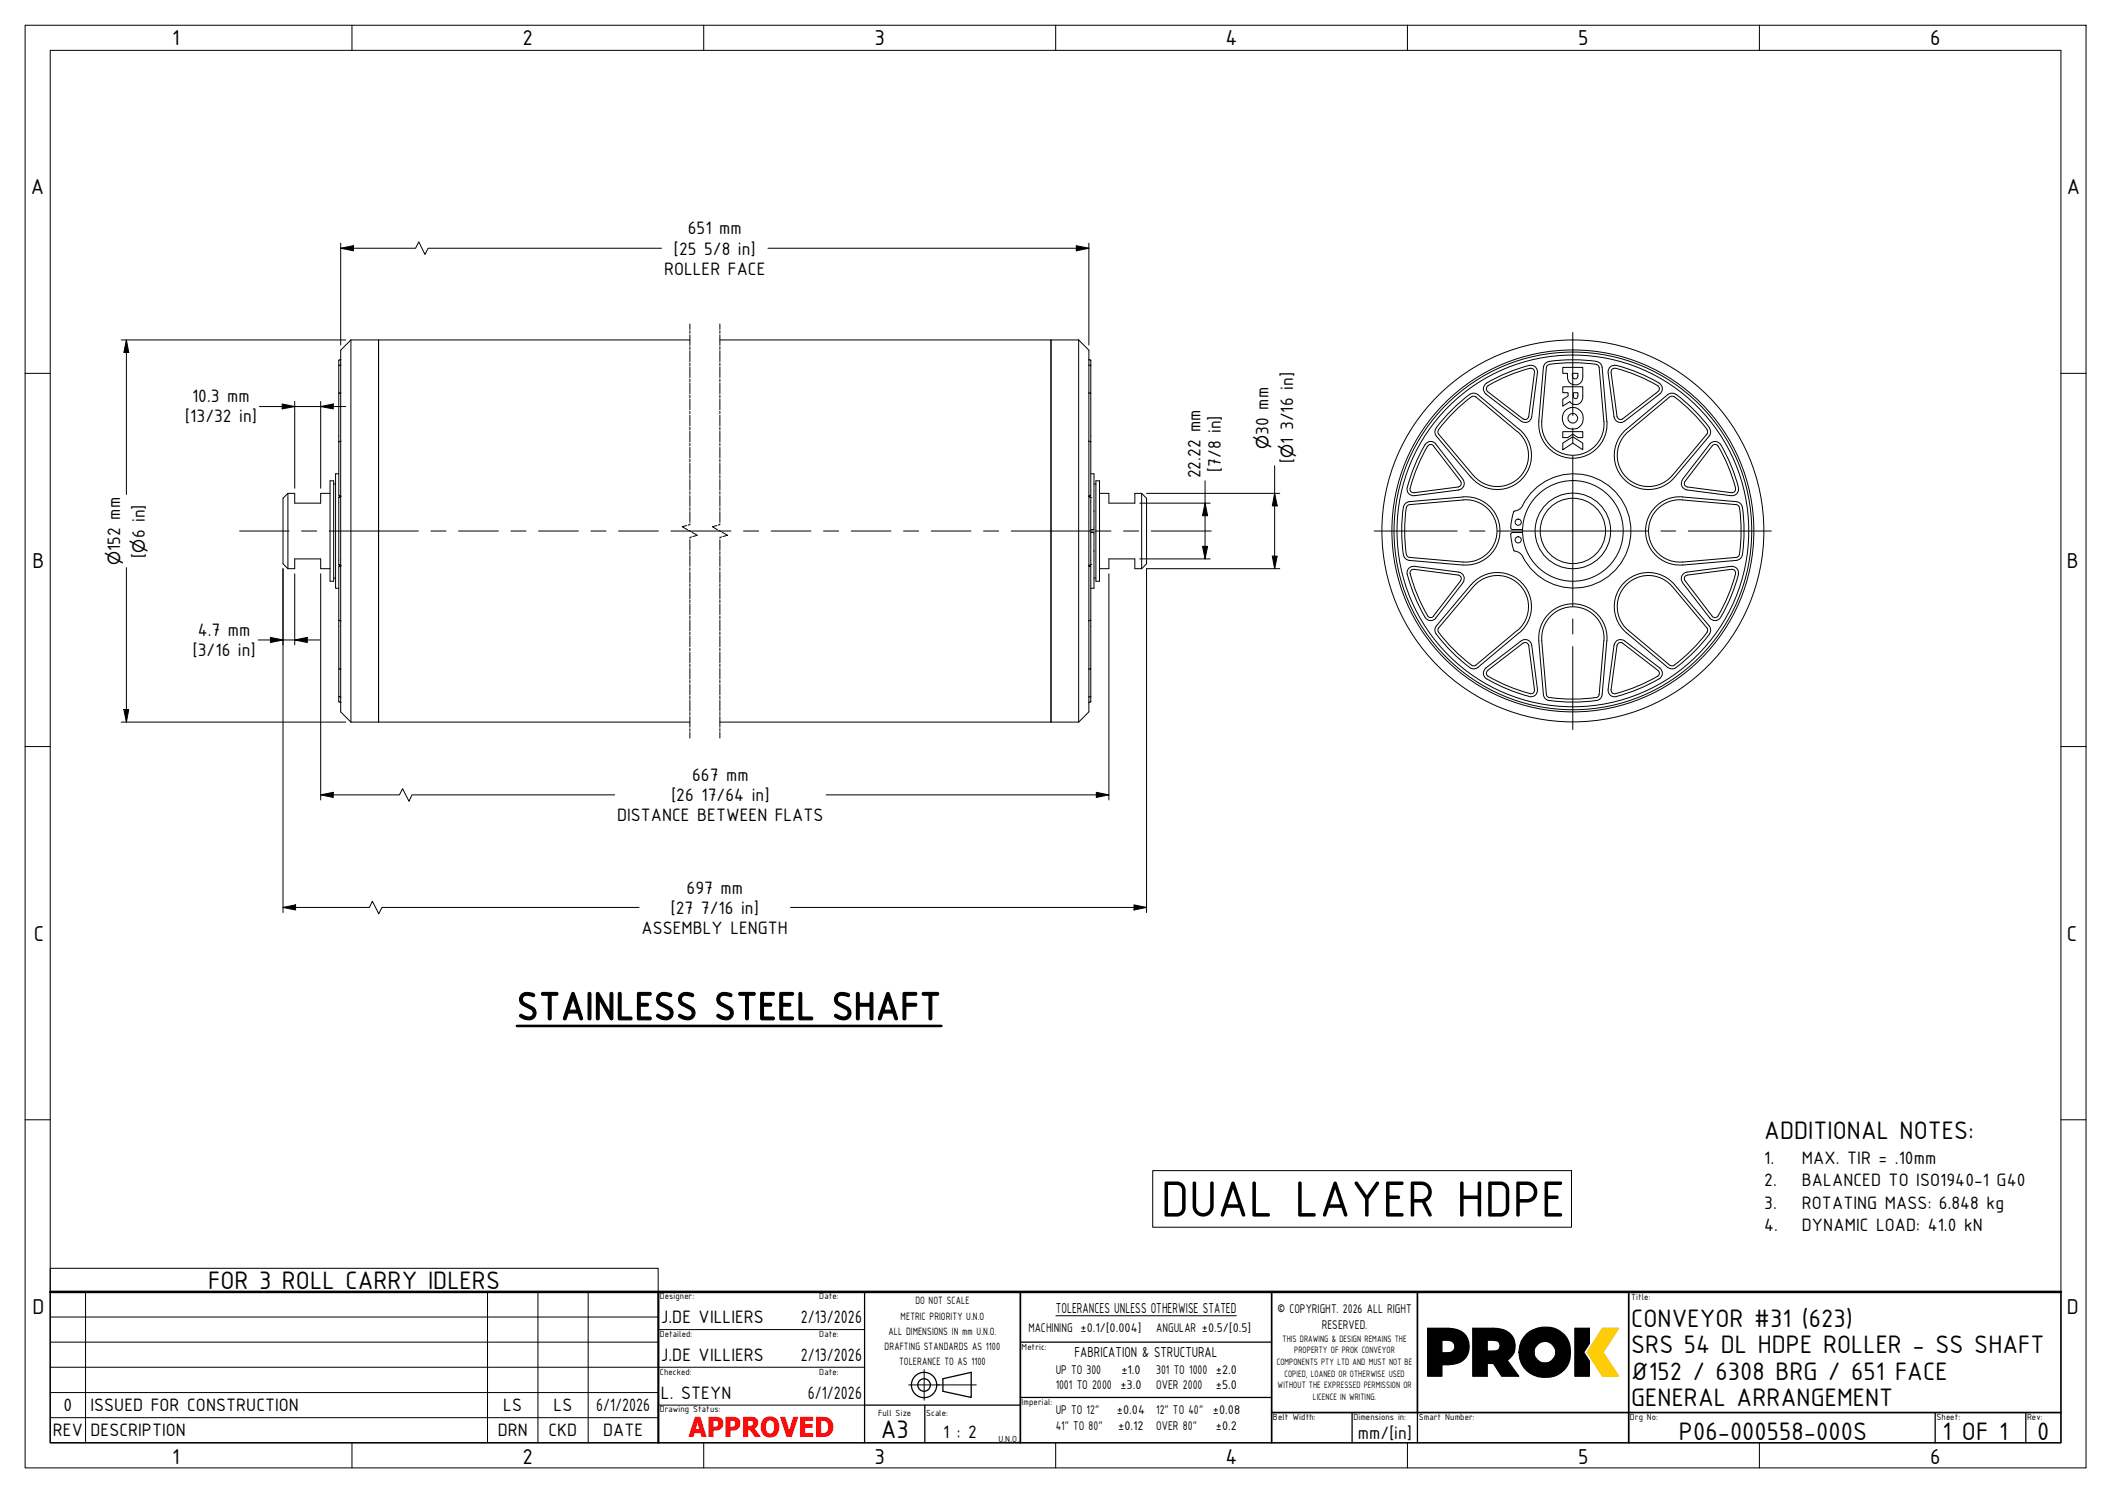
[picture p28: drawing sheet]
<svg xmlns="http://www.w3.org/2000/svg" width="420mm" height="297mm" viewBox="0 0 420 297" stroke-linecap="round" stroke-linejoin="round" font-family="sans-serif">
<defs><g id="words">
<text font-size="10.8" x="231" y="242">DUAL LAYER HDPE</text>
<text font-size="8.4" x="102.8" y="202.9">STAINLESS STEEL SHAFT</text>
<text font-size="5.5" fill="#f00" x="137" y="285.8">APPROVED</text>
<g font-size="5.4">
<text x="351" y="226.7">ADDITIONAL NOTES:</text>
<text x="41.4" y="256.5">FOR 3 ROLL CARRY IDLERS</text>
<text x="324.5" y="264">CONVEYOR #31 (623)</text>
<text x="324.5" y="269.3">SRS 54 DL HDPE ROLLER - SS SHAFT</text>
<text x="324.5" y="274.6">Ø152 / 6308 BRG / 651 FACE</text>
<text x="324.5" y="279.8">GENERAL ARRANGEMENT</text>
<text x="175.2" y="286">A3</text>
<text x="334" y="286.5">P06-000558-000S</text>
<text x="386.5" y="286.5">1 OF 1</text>
<text x="405.3" y="286.5">0</text>
</g>
<g font-size="4.6">
<text x="34.2" y="8.9">1</text>
<text x="104" y="8.9">2</text>
<text x="173.9" y="8.9">3</text>
<text x="243.8" y="8.9">4</text>
<text x="313.9" y="8.9">5</text>
<text x="384" y="8.9">6</text>
<text x="6.1" y="38.7">A</text>
<text x="411.1" y="38.7">A</text>
<text x="6.4" y="112.9">B</text>
<text x="411.1" y="112.9">B</text>
<text x="6.7" y="187.2">C</text>
<text x="411.1" y="187.2">C</text>
<text x="6.4" y="261.4">D</text>
<text x="411.1" y="261.4">D</text>
<text x="34.2" y="291.2">1</text>
<text x="104" y="291.2">2</text>
<text x="173.9" y="291.2">3</text>
<text x="243.8" y="291.2">4</text>
<text x="313.9" y="291.2">5</text>
<text x="384" y="291.2">6</text>
</g>
<g font-size="3.9">
<text x="136.8" y="46.6">651 mm</text>
<text x="134.1" y="50.7">[25</text>
<text x="140.1" y="50.7">5/8 in]</text>
<text x="132.1" y="54.6">ROLLER FACE</text>
<text x="36.8" y="84">[13/32 in]</text>
<text x="38.2" y="80">10.3 mm</text>
<text x="252.3" y="86.5" transform="rotate(-90 252.3 86.5)">30 mm</text>
<text x="257.3" y="88.3" transform="rotate(-90 257.3 88.3)">1</text>
<text x="257.3" y="85.6" transform="rotate(-90 257.3 85.6)">3/16 in]</text>
<text x="238.8" y="95.2" transform="rotate(-90 238.8 95.2)">22.22 mm</text>
<text x="242.9" y="93.9" transform="rotate(-90 242.9 93.9)">[7/8 in]</text>
<text x="257.3" y="92.1" transform="rotate(-90 257.3 92.1)">[</text>
<text x="28.8" y="107.1" transform="rotate(-90 28.8 107.1)">6 in]</text>
<text x="23.9" y="109.6" transform="rotate(-90 23.9 109.6)">152 mm</text>
<text x="28.8" y="110.9" transform="rotate(-90 28.8 110.9)">[</text>
<text x="38.4" y="130.5">[3/16 in]</text>
<text x="39.3" y="126.4">4.7 mm</text>
<text x="137.7" y="155.4">667 mm</text>
<text x="133.6" y="159.4">[26</text>
<text x="139.6" y="159.4">17/64 in]</text>
<text x="122.8" y="163.4">DISTANCE BETWEEN FLATS</text>
<text x="136.6" y="177.8">697 mm</text>
<text x="127.6" y="185.8">ASSEMBLY LENGTH</text>
<text x="133.4" y="181.8">[27</text>
<text x="139.4" y="181.8">7/16 in]</text>
<text x="351" y="231.6">1.</text>
<text x="358.5" y="231.6">MAX. TIR = .10mm</text>
<text x="351" y="236">2.</text>
<text x="358.5" y="236">BALANCED TO ISO1940-1 G40</text>
<text x="351" y="240.5">3.</text>
<text x="351" y="244.9">4.</text>
<text x="358.5" y="240.5">ROTATING MASS: 6.848 kg</text>
<text x="358.5" y="244.9">DYNAMIC LOAD: 41.0 kN</text>
<text x="131.5" y="263.3">J.DE VILLIERS</text>
<text x="159.3" y="263.3">2/13/2026</text>
<text x="131.5" y="270.8">J.DE VILLIERS</text>
<text x="159.3" y="270.8">2/13/2026</text>
<text x="12.6" y="280.8">0</text>
<text x="18" y="280.8">ISSUED FOR CONSTRUCTION</text>
<text x="100.1" y="280.8">LS</text>
<text x="110.1" y="280.8">LS</text>
<text x="118.6" y="280.8">6/1/2026</text>
<text x="131.5" y="278.3">L. STEYN</text>
<text x="160.7" y="278.3">6/1/2026</text>
<text x="10.5" y="285.8">REV</text>
<text x="18" y="285.8">DESCRIPTION</text>
<text x="99" y="285.8">DRN</text>
<text x="109.1" y="285.8">CKD</text>
<text x="120" y="285.8">DATE</text>
<text x="187.6" y="286">1 : 2</text>
<text x="270.1" y="286.3">mm/[in]</text>
</g>
<g font-size="3.3">
<text x="252.3" y="89.3" transform="rotate(-90 252.3 89.3)">⌀</text>
<text x="257.3" y="91.1" transform="rotate(-90 257.3 91.1)">⌀</text>
<text x="23.9" y="112.4" transform="rotate(-90 23.9 112.4)">⌀</text>
<text x="28.8" y="109.9" transform="rotate(-90 28.8 109.9)">⌀</text>
</g>
<g font-size="3.1">
<text x="210.1" y="261.3">TOLERANCES UNLESS OTHERWISE STATED</text>
<text x="213.8" y="270">FABRICATION &amp; STRUCTURAL</text>
</g>
<g font-size="2.7">
<text x="254.1" y="261.3">© COPYRIGHT. 2026 ALL RIGHT</text>
<text x="204.6" y="264.9">MACHINING ±0.1/[0.004]</text>
<text x="230" y="264.9">ANGULAR ±0.5/[0.5]</text>
<text x="263" y="264.4">RESERVED.</text>
<text x="210" y="273.4">UP TO 300</text>
<text x="223.1" y="273.4">±1.0</text>
<text x="230" y="273.4">301 TO 1000 ±2.0</text>
<text x="210" y="276.4">1001 TO 2000 ±3.0</text>
<text x="210" y="281.4">UP TO 12&quot;</text>
<text x="222.2" y="281.4">±0.04</text>
<text x="230" y="276.4">OVER 2000</text>
<text x="230" y="281.4">12&quot; TO 40&quot;</text>
<text x="241.3" y="281.4">±0.08</text>
<text x="241.9" y="276.4">±5.0</text>
<text x="210" y="284.4">41&quot; TO 80&quot;</text>
<text x="222.5" y="284.4">±0.12</text>
<text x="230" y="284.4">OVER 80&quot;</text>
<text x="241.9" y="284.4">±0.2</text>
</g>
<g font-size="2.3">
<text x="179.2" y="262.5">METRIC PRIORITY U.N.O</text>
<text x="182.1" y="259.5">DO NOT SCALE</text>
<text x="176" y="268.5">DRAFTING STANDARDS AS 1100</text>
<text x="176.8" y="265.5">ALL DIMENSIONS IN mm U.N.O.</text>
<text x="178.9" y="271.6">TOLERANCE TO AS 1100</text>
</g>
<g font-size="2">
<text x="255.1" y="266.9">THIS DRAWING &amp; DESIGN REMAINS THE</text>
<text x="257.5" y="269.3">PROPERTY OF PROK CONVEYOR</text>
<text x="254" y="271.6">COMPONENTS PTY LTD AND MUST NOT BE</text>
<text x="255.5" y="273.9">COPIED, LOANED OR OTHERWISE USED</text>
<text x="254.2" y="276.2">WITHOUT THE EXPRESSED PERMISSION OR</text>
<text x="261.2" y="278.5">LICENCE IN WRITING.</text>
</g>
<g font-size="1.9">
<text x="131.2" y="258.5">Designer:</text>
<text x="163" y="258.5">Date:</text>
<text x="324.5" y="258.7">Title:</text>
<text x="131.2" y="266">Detailed:</text>
<text x="163" y="266">Date:</text>
<text x="203.2" y="268.5">Metric:</text>
<text x="131.2" y="273.5">Checked:</text>
<text x="163" y="273.5">Date:</text>
<text x="131.2" y="281">Drawing Status:</text>
<text x="174.7" y="281.8">Full Size</text>
<text x="184.2" y="281.8">Scale:</text>
<text x="203.2" y="279.6">Imperial:</text>
<text x="198.6" y="286.9">U.N.O.</text>
<text x="253.2" y="282.5">Belt Width:</text>
<text x="269.2" y="282.5">Dimensions in:</text>
<text x="282.2" y="282.5">Smart Number:</text>
<text x="324.2" y="282.5">Drg No:</text>
<text x="385.2" y="282.5">Sheet:</text>
<text x="403.3" y="282.5">Rev:</text>
</g>
</g></defs>
<!-- layer: Break Line (PROK) -->
<g fill="none" stroke="#000" stroke-width=".2">
<path d="M137.2 64.5v1.1M137.2 65.8v.5M137.2 66.6v2.1M137.2 69v.5M137.2 69.8v2.2M137.2 72.2v.6M137.2 73v2.1M137.2 75.4v.5M137.2 76.2v2.1M137.2 78.6v.5M137.2 79.4v2.1M143.2 64.5v1.1"/>
<path d="M143.2 65.8v.5M143.2 66.6v2.1M143.2 69v.5M143.2 69.8v2.2M143.2 72.2v.6M143.2 73v2.1M143.2 75.4v.5M143.2 76.2v2.1M143.2 78.6v.5M143.2 79.4v2.1M137.2 81.8v.5M137.2 82.6v2.1"/>
<path d="M137.2 85v.5M137.2 85.8v2.2M137.2 88.2v.5M137.2 89v2.1M137.2 91.4v.5M137.2 92.2v2.1M137.2 94.6v.6M137.2 95.4v2.1M137.2 97.8v.5M137.2 98.6v2.1M143.2 81.8v.5M143.2 82.6v2.1"/>
<path d="M143.2 85v.5M143.2 85.8v2.2M143.2 88.2v.5M143.2 89v2.1M143.2 91.4v.5M143.2 92.2v2.1M143.2 94.6v.6M143.2 95.4v2.1M143.2 97.8v.5M143.2 98.6v2.1M136.6 104.5l-.9 .3 1.1 .6M137 105.5l.5 .3"/>
<path d="M137.2 104.2v.2l-.3 .1M137.2 101v.5M137.2 101.8v2.1M137.2 107.4v2.1M137.2 109.8v.5M137.2 110.6v2.1M137.2 113v.5M137.2 113.8v2.1M137.2 116.1v.6M137.2 117v2.1M137.2 119.4v.5M137.6 106.8l-.4 .1v.2"/>
<path d="M137.7 105.9l1 .6-.9 .3M142.6 104.5l-.9 .3 1 .6M143 105.5l.5 .3M143.2 104.2v.2l-.3 .1M143.2 101v.5M143.2 101.8v2.1M143.2 107.4v2.1M143.2 109.8v.5M143.2 110.6v2.1M143.2 113v.5M143.2 113.8v2.1M143.2 116.1v.6"/>
<path d="M143.2 117v2.1M143.2 119.4v.5M143.6 106.8l-.4 .1v.2M143.7 105.9l1 .6-.9 .3M137.2 120.2v2.1M137.2 122.6v.5M137.2 123.3v2.2M137.2 125.8v.5M137.2 126.6v2.1M137.2 129v.5M137.2 129.8v2.1M137.2 132.2v.5"/>
<path d="M137.2 133v2.1M137.2 135.4v.5M137.2 136.2v2.1M137.2 138.5v.6M137.2 139.3v2.2M143.2 120.2v2.1M143.2 122.6v.5M143.2 123.3v2.2M143.2 125.8v.5M143.2 126.6v2.1M143.2 129v.5M143.2 129.8v2.1"/>
<path d="M143.2 132.2v.5M143.2 133v2.1M143.2 135.4v.5M143.2 136.2v2.1M143.2 138.5v.6M143.2 139.3v2.2M137.2 141.8v.5M137.2 142.6v2.1M137.2 145v.5M137.2 145.7v1.1M143.2 141.8v.5M143.2 142.6v2.1"/>
<path d="M143.2 145v.5M143.2 145.7v1.1"/>
</g>
<!-- layer: Visible (PROK) -->
<g fill="none" stroke="#000" stroke-width=".2">
<path d="M67.4 78.3v9.7M67.5 78.2l-.1 .1M67.8 71.5l-.4 .2v6.6M67.8 72.6l-.4 .2M67.8 78.1l-.3 .1M69.8 67.6h5.5v76.1h-5.5M69.8 67.6l-2 2.1v71.9l2 2.1M69.8 67.6v76.1M137.2 67.6h-61.9v76.1h61.9M143.2 67.6h65.9v76.1v-76.1h5.5M214.6 67.6l2 2.1v71.9l-2 2.1M214.6 67.6v76.1"/>
<path d="M216.6 71.5l.4 .2v1.1M216.6 72.6l.4 .2M216.6 78.1l.3 .1M216.9 78.2l.1 .1M217 72.8v15.2M292.4 78.4a34.1 34.1 0 0 0-6.7 6.7M292.4 78.5a1.29 1.29 0 0 1 1.6 0M294 78.5l8.2 6.9a6.8 6.8 0 0 1 .5 10 6.8 6.8 0 0 1-10-.4M296 77.9l7 5.4M304.2 72.7a1.29 1.29 0 0 1 1.6 1.4l-1.1 8.9a1.31 1.31 0 0 1-2.1 .8l-7-5.4M304.3 72.7a31.4 31.4 0 0 0-8.8 3.7 1.29 1.29 0 0 0 .1 2M304.4 73.3l.6 .1 .3 .7-1.2 8.8a.7 .7 0 0 1-1.1 .4"/>
<path d="M304.4 73.3a30.8 30.8 0 0 0-8.5 3.6l-.2 .6 .3 .4M308.2 71.9a1.3 1.3 0 0 0-1.2 1.2l-.9 10.7a6.8 6.8 0 0 0 6.8 7.4 6.8 6.8 0 0 0 6.8-7.4M308.2 71.9a34.1 34.1 0 0 1 9.4 0M308.2 72.5a.71 .71 0 0 0-.6 .6l-.9 10.7a6.2 6.2 0 0 0 6.2 6.8 6.2 6.2 0 0 0 6.2-6.8M308.3 72.5a33.5 33.5 0 0 1 9.3 0M310.9 76.9h4v1.9a1.44 1.44 0 0 1-.9 1.6 1.44 1.44 0 0 1-1.7-.5l-1.4 .9v-1.4l1.1-.6v-.7h-1.1zM310.9 73.1h4a4.6 4.6 0 0 1-.2 2.7 1.55 1.55 0 0 1-1.9 .7 1.55 1.55 0 0 1-1-1.8v-.4h-.9zM312.8 74.3h1.1a.9 .9 0 0 1-.3 1 .57 .57 0 0 1-.8-.5zM313 78.1h.9v.7a.45 .45 0 0 1-.4 .5 .45 .45 0 0 1-.5-.5zM317.5 72.5a.7 .7 0 0 1 .6 .6l1 10.7M317.6 71.9a1.29 1.29 0 0 1 1.1 1.2M318.7 73.1l1 10.7"/>
<path d="M319.9 74.1a1.33 1.33 0 0 1 1.7-1.4 31.4 31.4 0 0 1 8.7 3.7 1.29 1.29 0 0 1-.1 2l-7 5.4a1.3 1.3 0 0 1-2.1-.9l-1.2-8.7M321.4 73.3l-.7 .1-.2 .7 1.2 8.8a.7 .7 0 0 0 1.1 .4M321.4 73.3a30.8 30.8 0 0 1 8.5 3.6l.2 .6-.3 .4M329.8 77.9l-7 5.4M332.1 79l-8.2 6.9M332.2 79a.7 .7 0 0 1 .9 0 31.8 31.8 0 0 1 6.5 6.5M333.4 78.5a1.35 1.35 0 0 0-1.6 0l-8.2 6.9a6.8 6.8 0 0 0-.5 10 6.8 6.8 0 0 0 10-.4l6.9-8.2a1.29 1.29 0 0 0 .1-1.6M333.4 78.4a34.1 34.1 0 0 1 6.7 6.7M57.3 98.2h1.3v1.9h5.2v-1.9h1.9M57.3 98.2l-1 .9v13.1l1 .9M57.3 98.2v14.9M65.7 95.7h.7v19.9h-.7z"/>
<path d="M66.4 96.3h.4M67.4 94.3h-.6v22.7h.6M67.4 88v10.5l.4 .2M67.4 99v13.3M67.4 99h.1M67.6 98.6v.2M67.7 98.8l-.3 .1M67.8 87.7l-.4 .2M67.8 98.8l-.1 .1M216.6 87.7l.4 .2M216.6 98.8l.1 .1M216.7 98.8l.3 .1"/>
<path d="M216.7 98.6v.2M217 94.3h.6v11.1h-.6M217 88v10.5l-.4 .2M217 99v13.3M217 99h.1M217.6 96.3h.4M218 95.7h.7v19.9h-.7zM218.7 98.2h1.9v1.9h5.2v-1.9h1.3M227.1 98.2l1 .9v13.1l-1 .9M227.1 98.2v14.9M283.5 88.5a32.7 32.7 0 0 0-3.6 8.8 1.29 1.29 0 0 0 1.5 1.3M284 88.8a33.5 33.5 0 0 0-3.5 8.3"/>
<path d="M285.2 88.7l5.4 7M285.2 88.7l-.6-.3-.6 .4M285.6 88.3l5.4 7.1M285.7 88.3a1.29 1.29 0 0 0-2.2 .2M285.7 85.2a1.29 1.29 0 0 0 .1 1.6M285.8 86.8l6.9 8.2M286.2 85.5a.68 .68 0 0 0 0 .9l6.9 8.2a6.2 6.2 0 0 0 9.2 .4 6.2 6.2 0 0 0-.4-9.2M286.2 85.5a30.3 30.3 0 0 1 6.8-6.7l.6 .2 8.2 6.9M290.2 97.5l-8.8 1.1M290.6 95.8a.7 .7 0 0 1-.5 1.1l-8.8 1.1-.6-.2-.2-.6M291 98.9a6.8 6.8 0 0 1 7.4 6.7 6.8 6.8 0 0 1-7.4 6.8M291 95.4a1.29 1.29 0 0 1-.8 2.1"/>
<path d="M291 98.9l-10.6 .9a1.29 1.29 0 0 0-1.2 1.1M310.9 88.2l2-1.3 2 1.3v1.3l-2-1.3-2 1.3zM310.9 85.9h4v1.2h-1l-1-.7-1 .7h-1zM334.7 99.5l10.7 .9a.7 .7 0 0 1 .6 .6M334.7 99.5a6.2 6.2 0 0 0-6.7 6.1 6.2 6.2 0 0 0 6.7 6.2M334.7 98.9l10.7 .9a1.29 1.29 0 0 1 1.2 1.1M334.7 95.4a1.29 1.29 0 0 0 .9 2.1l8.8 1.1M334.8 98.9a6.8 6.8 0 0 0-7.4 6.7 6.8 6.8 0 0 0 7.4 6.8M335.2 95.8a.7 .7 0 0 0 .5 1.1M339.6 85.5a.68 .68 0 0 1 0 .9l-6.9 8.2a6.2 6.2 0 0 1-9.2 .4 6.2 6.2 0 0 1 .4-9.2M340.1 88.3l-5.4 7.1M340.2 88.3a1.29 1.29 0 0 1 2.1 .2 33 33 0 0 1 3.5 8.5"/>
<path d="M340.6 88.7l-5.4 7M340.6 88.7l.6-.3 .6 .4M341.8 88.8a30.4 30.4 0 0 1 3.5 8.6l-.4 .5-.4 .1-8.8-1.1M345.8 97a1.29 1.29 0 0 1-1.4 1.6M57.3 113.1h1.3v-1.9h5.2v1.9h1.9M66.4 115h.4M67.4 112.8v10.5M67.4 112.3h.1M67.4 112.4l.3 .1M67.6 112.5v.2M67.7 112.4l.1 .2-.4 .2M216.7 112.4l-.1 .2 .4 .2"/>
<path d="M216.7 112.5v.2M217 105.9h.6v11.1h-.6M217 112.8v10.5M217 112.3h.1M217 112.4l-.3 .1M217.6 115h.4M218.7 113.1h1.9v-1.9h5.2v1.9h1.3M279.2 100.9a34.1 34.1 0 0 0 0 9.5M279.2 110.4a1.29 1.29 0 0 0 1.2 1.1l10.6 .9M279.8 101a33.5 33.5 0 0 0 0 9.3M279.8 110.3a.7 .7 0 0 0 .6 .6l10.7 .9M279.8 101a.71 .71 0 0 1 .6-.6l10.7-.9a6.2 6.2 0 0 1 6.7 6.1 6.2 6.2 0 0 1-6.7 6.2"/>
<path d="M280.5 114.1a33.5 33.5 0 0 0 3.5 8.4M281.3 113.3l-.6 .2-.2 .6M281.3 113.3l8.8 1.1M281.4 112.7a1.29 1.29 0 0 0-1.4 1.6 35.2 35.2 0 0 0 3.5 8.5M281.4 112.7l8.8 1.1M290.1 114.4a.7 .7 0 0 1 .5 1.1M290.2 113.8a1.29 1.29 0 0 1 .8 2.1M290.6 115.6l-5.4 7-.6 .3-.6-.4M291 115.9l-5.4 7.1M292.7 116.3l-6.9 8.2M292.7 116.3a6.8 6.8 0 0 1 10-.4 6.8 6.8 0 0 1-.5 10M293.1 116.7l-6.9 8.2"/>
<path d="M293.1 116.7a6.2 6.2 0 0 1 9.2-.4 6.2 6.2 0 0 1-.4 9.2M300.5 106.2l.3 2.2 .3 1.1 .2 .1a2.06 2.06 0 0 1 1.6 1.1M300.6 105.1l.2 .2M300.8 105.4h2.1M300.8 105.9h2.1M300.8 106l-.2 .2M302.9 100.5a11.4 11.4 0 0 1 17.3-3.7 11.4 11.4 0 0 1 0 17.7 11.4 11.4 0 0 1-17.3-3.8M302.9 100.6a2.24 2.24 0 0 1-1.7 1.1l-.5 1.7-.2 1.7M332.7 116.7a6.2 6.2 0 0 0-9.2-.4 6.2 6.2 0 0 0 .4 9.2M332.7 116.7l6.9 8.2M334.7 115.9l5.4 7.1M335.2 115.6l5.4 7 .6 .3 .6-.4"/>
<path d="M335.7 114.4a.7 .7 0 0 0-.5 1.1M344.4 112.7l-8.8 1.1a1.29 1.29 0 0 0-.9 2.1M344.4 112.7a1.29 1.29 0 0 1 1.4 1.6M344.5 113.3l-8.8 1.1M344.5 113.3l.4 .1 .4 .5a30.2 30.2 0 0 1-3.5 8.6M345.8 114.3a34.1 34.1 0 0 1-3.5 8.5M346 110.3a.7 .7 0 0 1-.6 .6l-10.7 .9M346 101a33.5 33.5 0 0 1 0 9.3M346.6 110.4a1.29 1.29 0 0 1-1.2 1.1l-10.7 .9M346.6 100.9a34.1 34.1 0 0 1 0 9.5M67.4 123.3v16.3M67.4 138.5l.4 .2"/>
<path d="M67.4 133l.1 .1M67.4 139.6l.4 .2M67.4 123.4l.4 .2M67.5 133.1l.3 .1M216.9 133.1l-.3 .1M217 123.3v16.3M217 138.5l-.4 .2M217 139.6l-.4 .2M217 123.4l-.4 .2M217 133l-.1 .1M283.5 122.8a1.29 1.29 0 0 0 2.2 .2M285.8 124.5a1.29 1.29 0 0 0-.1 1.6 32.1 32.1 0 0 0 7 6.9 1.29 1.29 0 0 0 1.3-.2"/>
<path d="M286.2 124.9a.7 .7 0 0 0 0 .9 31.7 31.7 0 0 0 6.8 6.7l.6-.2 8.2-6.9M295.6 132.9a1.29 1.29 0 0 0 .1 2.2M295.7 135a34.1 34.1 0 0 0 8.6 3.6M302.2 125.9l-8.2 6.9M302.6 127.5a1.29 1.29 0 0 1 2.1 .9l1.2 8.7a1.31 1.31 0 0 1-1.7 1.5M302.6 127.5l-7 5.4M304.1 128.4a.7 .7 0 0 0-1.1-.4l-7 5.4-.3 .6 .2 .4a32.2 32.2 0 0 0 8.5 3.6M304.1 128.4l1.2 8.8M305.3 137.2l-.3 .7-.6 .1M306.1 127.5l.9 10.7a1.29 1.29 0 0 0 1.2 1.2M306.1 127.5a6.8 6.8 0 0 1 6.8-7.4 6.8 6.8 0 0 1 6.8 7.4M308.3 138.8a33.5 33.5 0 0 0 9.2 0"/>
<path d="M318.7 138.2a1.29 1.29 0 0 1-1.1 1.2 35 35 0 0 1-9.4 0M319.1 127.5l-1 10.7a.7 .7 0 0 1-.6 .6M319.1 127.5a6.2 6.2 0 0 0-6.2-6.8 6.2 6.2 0 0 0-6.2 6.8l.9 10.7a.71 .71 0 0 0 .6 .6M319.7 127.5l-1 10.7M321.7 128.4l-1.2 8.8M322.8 128l7 5.4 .3 .4-.2 .6a31.3 31.3 0 0 1-8.7 3.6l-.6-.3-.1-.5M322.8 128a.7 .7 0 0 0-1.1 .4M323.2 127.5l7 5.4M323.2 127.5a1.29 1.29 0 0 0-2.1 .9l-1.2 8.7M323.6 125.9l8.2 6.9a1.29 1.29 0 0 0 1.6 0 34.1 34.1 0 0 0 6.7-6.7M323.6 125.9a6.8 6.8 0 0 1-.5-10 6.8 6.8 0 0 1 10 .4l6.9 8.2a1.3 1.3 0 0 1 .1 1.6M323.9 125.4l8.2 6.9"/>
<path d="M330.1 135a32.7 32.7 0 0 1-8.9 3.6 1.29 1.29 0 0 1-1.3-1.4M330.2 132.9a1.29 1.29 0 0 1-.1 2.2M339.6 124.9a.7 .7 0 0 1 0 .9M339.6 125.8a31.7 31.7 0 0 1-6.8 6.7l-.6-.2M342.3 122.8a1.29 1.29 0 0 1-2.1 .2M143.2 143.7h71.4"/>
<circle cx="312.9" cy="83.2" r=".95"/>
<circle cx="312.9" cy="83.2" r="2.14"/>
<circle cx="302" cy="107.4" r=".61"/>
<circle cx="302" cy="103.9" r=".61"/>
<circle cx="312.9" cy="105.6" r="7.5"/>
<circle cx="312.9" cy="105.6" r="6.5"/>
<circle cx="312.9" cy="105.6" r="10"/>
<circle cx="312.9" cy="105.6" r="38"/>
<circle cx="312.9" cy="105.6" r="36"/>
<circle cx="312.9" cy="105.6" r="35.6"/>
<circle cx="312.9" cy="105.6" r="35"/>
</g>
<!-- layer: Hatch (ISO) -->
<g fill="#000">
<path d="M286.9 266.6h1.2a1.28 1.28 0 0 1 1.2 .7 1.28 1.28 0 0 1-.1 1.3 1.27 1.27 0 0 1-1.1 .5h-1.2zM284 264.3h4.1a3.7 3.7 0 0 1 4.1 3.2 3.5 3.5 0 0 1-3.6 4h-1.7v2.3h-2.9z" fill-rule="evenodd"/>
<path d="M295.9 266.6v2.2h1.2a1.1 1.1 0 0 0 1.3-1.1 1.1 1.1 0 0 0-1.3-1.1zM293 264.3v9.5h2.9v-2.5h1.2l1.6 2.5h3.4l-2.3-3.1a3.5 3.5 0 0 0 1.5-3.9 3.5 3.5 0 0 0-3.4-2.5z" fill-rule="evenodd"/>
<path d="M305.1 269a2.2 2.2 0 0 0 4.4 0 2.2 2.2 0 0 0-4.4 0zM303.7 265.4a5 5 0 0 0-1 5.9 5 5 0 0 0 5.4 2.7 4.8 4.8 0 0 0 4.3-5.7 4.9 4.9 0 0 0-6.5-4.1l-1.3 .5z" fill-rule="evenodd"/>
<path d="M313.4 264.3h2.8v3l-1.2 1.8 1.2 1.7v3h-2.8z" fill-rule="evenodd"/>
</g>
<path d="M318.8 264.3h3.2l-3.1 4.8 3.1 4.7h-3.2l-3-4.7z" fill-rule="evenodd" fill="#ffcb05"/>
<!-- layer: Border (PROK) -->
<g fill="none" stroke="#000" stroke-width=".2">
<path d="M5 5h410v287h-410zM10 10h400v277h-400zM70 5v5M140 5v5M210 5v5M280 5v5M350 5v5M5 74.3h5M410 74.3h5M5 148.5h5M410 148.5h5M5 222.8h5"/>
<path d="M410 222.8h5M70 287v5M140 287v5M210 287v5M280 287v5M350 287v5"/>
</g>
<!-- layer: Sketch Geometry (ISO) -->
<g fill="none" stroke="#000" stroke-width=".25">
<path d="M10 257v30h400v-30M172 257v30M172 279.6h31M184 279.6v7.4M185.1 275.6a1.25 1.25 0 0 0-1.8-1.2 1.25 1.25 0 0 0-.3 2.1 1.25 1.25 0 0 0 2-.6l.1-.3M186.4 275.6a2.52 2.52 0 0 0-3.7-2.3 2.52 2.52 0 0 0-.4 4.2 2.52 2.52 0 0 0 4-1.4l.1-.5M187.6 274.3l5.6-1.3v5l-5.6-1.2zM203 278h50M203 267h50M284 264.3h4.1a3.7 3.7 0 0 1 4.1 2.8 3.4 3.4 0 0 1-3.2 4.3l-2.1 .1v2.3h-2.9zM286.9 266.6h1.2a1.25 1.25 0 0 1 1.3 1.3 1.25 1.25 0 0 1-1.3 1.2h-1.2zM293 264.3h4.1a3.8 3.8 0 0 1 4.3 3.2 3.2 3.2 0 0 1-1.6 3.2l2.3 3.1h-3.4l-1.6-2.5h-1.2v2.5h-2.9z"/>
<path d="M293 264.3v9.5M295.9 266.6a2.6 2.6 0 0 1 2.4 .5l.1 .6a1.1 1.1 0 0 1-1.3 1.1h-1.2zM303.7 265.4a5.3 5.3 0 0 1 8.4 1.5 5.3 5.3 0 0 1-1.5 6.1 5.3 5.3 0 0 1-8.4-3.9 4.8 4.8 0 0 1 1.5-3.7zM305.1 266.9h4.4v4.3h-4.4zM313.4 264.3h2.8v3l-1.2 1.8 1.2 1.7v3h-2.8zM313.4 264.3v9.5M269 281v6M282 281v6M385 281v6M403 281v6"/>
<circle cx="307.3" cy="269" r="2.18"/>
</g>
<path d="M318.8 264.3h3.2l-3.1 4.8 3.1 4.7h-3.2l-3-4.7z" fill="none" stroke="#ffcb05" stroke-width=".25"/>
<path d="M131 257v30M203 257v30M253 257v30M282 257v24M324 257v30M253 281h157" fill="none" stroke="#000" stroke-width=".34"/>
<g fill="none" stroke="#000" stroke-width=".2">
<path d="M17 257v30M97 257v30M107 257v30M117 257v30M10 262h121M10 267h121M10 272h162M10 277.1h121M131 279.6h41M131 264.5h41M180.8 275.5h13.4M183.9 272.5v6.1"/>
<path d="M10 282.1h121"/>
</g>
<path d="M10 257h400" fill="none" stroke="#000" stroke-width=".51"/>
<!-- layer: Symbol (ISO) -->
<path d="M210.1 261.8h35.9" fill="none" stroke="#000" stroke-width=".2"/>
<!-- layer: Sketch Geometry (PROK) -->
<path d="M229.3 232.9h83.3v11.3h-83.3zM10 252.3h120.9v4.7h-120.9z" fill="none" stroke="#000" stroke-width=".2"/>
<!-- layer: Centerline (PROK) -->
<g fill="none" stroke="#000" stroke-width=".2">
<path d="M47.7 105.6h9.8M60 105.6h3M65.5 105.6h17.7M85.7 105.6h3M91.2 105.6h7.9M101.6 105.6h3M107.1 105.6h8M117.6 105.6h3M123.1 105.6h7.9M133.5 105.6h11.9M147.9 105.6h3M153.4 105.6h7.9"/>
<path d="M163.8 105.6h3M169.3 105.6h7.9M179.7 105.6h3.1M185.3 105.6h7.9M195.7 105.6h3M201.2 105.6h19.8M223.5 105.6h3M229 105.6h12"/>
</g>
<!-- layer: Dimension (PROK) -->
<g fill="none" stroke="#000" stroke-width=".2">
<path d="M67.8 49.4l2.5-.5v1zM67.8 49.4h14.9l.6-1.3 1.2 2.5 .7-1.2h46.4M67.8 48.4v20.3M152.8 49.4h63.8M214.1 48.9l2.5 .5-2.5 .5zM216.6 48.4v20.3M24.1 67.6h44.7M25.1 67.6l.5 2.5h-1zM25.1 67.6v30.8M58.6 79.9v17.2M63.8 79.9v17.2M51.6 80.9h17.2"/>
<path d="M56.1 80.4l2.5 .5-2.5 .5zM63.8 80.9l2.5-.5v1zM228.1 98.2h26.5M239.7 95.7v15.5M253.6 98.2l.5 2.5h-1zM253.6 92.7v20.4M25.1 112.9v30.8M56.3 113.1v68.5M58.6 114.2v14.1M63.8 114.2v45M220.6 114.2v45M226.7 100.1h14"/>
<path d="M226.7 111.2h14M239.2 108.7h1l-.5 2.5zM239.7 100.1l.5 2.5h-1zM253.1 110.6h1l-.5 2.5zM254.6 113.1h-26.5v68.5M51.4 127.3h12.2M53.8 126.8l2.5 .5-2.5 .5zM58.6 127.3l2.5-.5v1zM24.1 143.7h44.7M24.6 141.2h1l-.5 2.5zM63.8 158.1l2.5-.5v1.1zM63.8 158.1h15.7l.6-1.2 1.3 2.5 .6-1.3h40.3"/>
<path d="M164.3 158.1h56.3M218.1 157.6l2.5 .5-2.5 .6zM56.3 180.5l2.5-.5v1zM56.3 180.5h17.2l.6-1.2 1.3 2.5 .6-1.3h51.1M157.3 180.5h70.8M225.6 180l2.5 .5-2.5 .5z"/>
</g>
<g fill="#000">
<path d="M67.8 49.4l2.5-.5v1zM214.1 48.9l2.5 .5-2.5 .5zM25.1 67.6l.5 2.5h-1zM56.1 80.4l2.5 .5-2.5 .5zM63.8 80.9l2.5-.5v1zM239.2 108.7h1l-.5 2.5zM239.7 100.1l.5 2.5h-1zM253.1 110.6h1l-.5 2.5zM253.6 98.2l.5 2.5h-1zM53.8 126.8l2.5 .5-2.5 .5zM58.6 127.3l2.5-.5v1zM24.6 141.2h1l-.5 2.5z"/>
<path d="M63.8 158.1l2.5-.5v1.1zM218.1 157.6l2.5 .5-2.5 .6zM56.3 180.5l2.5-.5v1zM225.6 180l2.5 .5-2.5 .5z"/>
</g>
<!-- layer: Center Mark (PROK) -->
<path d="M312.9 66.2v16.5M312.9 85.2v3M312.9 90.7v29.9M273.4 105.6h16.5M292.4 105.6h3M297.9 105.6h30M330.4 105.6h3M335.9 105.6h16.5M312.9 123.1v3M312.9 128.6v16.5" fill="none" stroke="#000" stroke-width=".2"/>
<!-- layer: Symbol (PROK) -->
<path d="M102.8 204.1h84.5" fill="none" stroke="#000" stroke-width=".51"/>
<use href="#words"/>
</svg>
